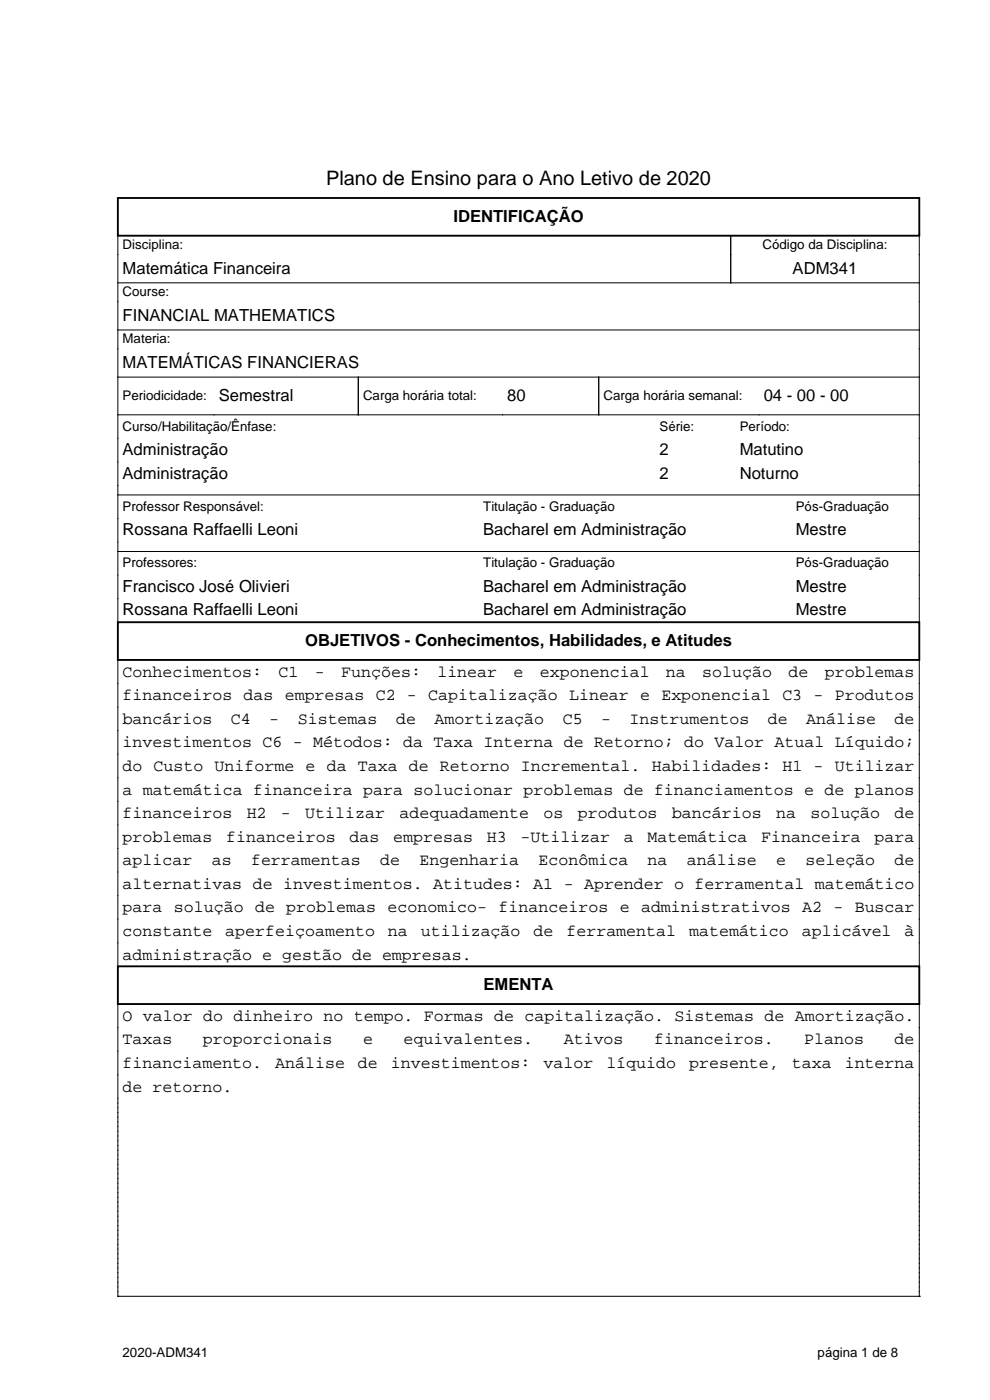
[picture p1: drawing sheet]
<svg xmlns="http://www.w3.org/2000/svg" width="210mm" height="297mm" viewBox="0 0 210 297" stroke-linecap="round" stroke-linejoin="round" font-family="sans-serif">
<defs><g id="words">
<text font-size="4.2" x="69.2" y="39.3">Plano de Ensino para o Ano Letivo de 2020</text>
<g font-size="3.5">
<text x="96.2" y="47.1">IDENTIFICAÇÃO</text>
<text x="26" y="58.1">Matemática Financeira</text>
<text x="168.1" y="58.1">ADM341</text>
<text x="26" y="68.1">FINANCIAL MATHEMATICS</text>
<text x="26" y="78.1">MATEMÁTICAS FINANCIERAS</text>
<text x="46.4" y="85.1">Semestral</text>
<text x="107.6" y="85.1">80</text>
<text x="162" y="85.1">04 - 00 - 00</text>
<text x="26" y="96.6">Administração</text>
<text x="26" y="101.6">Administração</text>
<text x="139.9" y="96.6">2</text>
<text x="139.9" y="101.6">2</text>
<text x="156.9" y="96.6">Matutino</text>
<text x="156.9" y="101.6">Noturno</text>
<text x="26" y="113.6">Rossana Raffaelli Leoni</text>
<text x="102.5" y="113.6">Bacharel em Administração</text>
<text x="168.8" y="113.6">Mestre</text>
<text x="26" y="125.6">Francisco José Olivieri</text>
<text x="102.5" y="125.6">Bacharel em Administração</text>
<text x="168.8" y="125.6">Mestre</text>
<text x="26" y="130.6">Rossana Raffaelli Leoni</text>
<text x="102.5" y="130.6">Bacharel em Administração</text>
<text x="168.8" y="130.6">Mestre</text>
<text x="64.7" y="137.1">OBJETIVOS - Conhecimentos, Habilidades, e Atitudes</text>
<text x="26" y="143.6">Conhecimentos:</text>
<text x="59.1" y="143.6">C1</text>
<text x="66.8" y="143.6">-</text>
<text x="72.4" y="143.6">Funções:</text>
<text x="92.8" y="143.6">linear</text>
<text x="108.9" y="143.6">e</text>
<text x="114.5" y="143.6">exponencial</text>
<text x="141.3" y="143.6">na</text>
<text x="149" y="143.6">solução</text>
<text x="167.3" y="143.6">de</text>
<text x="174.9" y="143.6">problemas</text>
<text x="26" y="148.6">financeiros das empresas C2 - Capitalização Linear e Exponencial C3 - Produtos</text>
<text x="26" y="153.6">bancários</text>
<text x="49" y="153.6">C4</text>
<text x="57.1" y="153.6">-</text>
<text x="63.2" y="153.6">Sistemas</text>
<text x="84" y="153.6">de</text>
<text x="92.2" y="153.6">Amortização</text>
<text x="119.4" y="153.6">C5</text>
<text x="127.5" y="153.6">-</text>
<text x="133.6" y="153.6">Instrumentos</text>
<text x="162.9" y="153.6">de</text>
<text x="171" y="153.6">Análise</text>
<text x="189.8" y="153.6">de</text>
<text x="26" y="158.6">investimentos C6 - Métodos: da Taxa Interna de Retorno; do Valor Atual Líquido;</text>
<text x="26" y="163.6">do Custo Uniforme e da Taxa de Retorno Incremental. Habilidades: H1 - Utilizar</text>
<text x="26" y="168.6">a matemática financeira para solucionar problemas de financiamentos e de planos</text>
<text x="26" y="173.6">financeiros</text>
<text x="52.3" y="173.6">H2</text>
<text x="59.6" y="173.6">-</text>
<text x="64.8" y="173.6">Utilizar</text>
<text x="84.7" y="173.6">adequadamente</text>
<text x="115.3" y="173.6">os</text>
<text x="122.6" y="173.6">produtos</text>
<text x="142.5" y="173.6">bancários</text>
<text x="164.6" y="173.6">na</text>
<text x="171.9" y="173.6">solução</text>
<text x="189.8" y="173.6">de</text>
<text x="26" y="178.6">problemas</text>
<text x="48" y="178.6">financeiros</text>
<text x="74.2" y="178.6">das</text>
<text x="83.4" y="178.6">empresas</text>
<text x="103.3" y="178.6">H3</text>
<text x="110.4" y="178.6">-Utilizar</text>
<text x="132.4" y="178.6">a</text>
<text x="137.4" y="178.6">Matemática</text>
<text x="161.5" y="178.6">Financeira</text>
<text x="185.5" y="178.6">para</text>
<text x="26" y="183.6">aplicar</text>
<text x="44.9" y="183.6">as</text>
<text x="53.2" y="183.6">ferramentas</text>
<text x="80.6" y="183.6">de</text>
<text x="89" y="183.6">Engenharia</text>
<text x="114.2" y="183.6">Econômica</text>
<text x="137.4" y="183.6">na</text>
<text x="145.7" y="183.6">análise</text>
<text x="164.6" y="183.6">e</text>
<text x="170.8" y="183.6">seleção</text>
<text x="189.8" y="183.6">de</text>
<text x="26" y="188.6">alternativas de investimentos. Atitudes: A1 - Aprender o ferramental matemático</text>
<text x="26" y="193.6">para solução de problemas economico- financeiros e administrativos A2 - Buscar</text>
<text x="26" y="198.6">constante</text>
<text x="26" y="203.6">administração e gestão de empresas.</text>
<text x="47.8" y="198.6">aperfeiçoamento</text>
<text x="82.3" y="198.6">na</text>
<text x="89.3" y="198.6">utilização</text>
<text x="113.2" y="198.6">de</text>
<text x="120.2" y="198.6">ferramental</text>
<text x="146.2" y="198.6">matemático</text>
<text x="170.1" y="198.6">aplicável</text>
<text x="191.9" y="198.6">à</text>
<text x="102.6" y="210.1">EMENTA</text>
<text x="26" y="216.6">O valor do dinheiro no tempo. Formas de capitalização. Sistemas de Amortização.</text>
<text x="26" y="221.6">Taxas</text>
<text x="43" y="221.6">proporcionais</text>
<text x="77" y="221.6">e</text>
<text x="85.6" y="221.6">equivalentes.</text>
<text x="119.6" y="221.6">Ativos</text>
<text x="138.7" y="221.6">financeiros.</text>
<text x="170.6" y="221.6">Planos</text>
<text x="189.8" y="221.6">de</text>
<text x="26" y="226.6">financiamento.</text>
<text x="58.4" y="226.6">Análise</text>
<text x="75.9" y="226.6">de</text>
<text x="82.9" y="226.6">investimentos:</text>
<text x="115.3" y="226.6">valor</text>
<text x="128.6" y="226.6">líquido</text>
<text x="146.2" y="226.6">presente,</text>
<text x="168" y="226.6">taxa</text>
<text x="179.2" y="226.6">interna</text>
<text x="26" y="231.6">de retorno.</text>
</g>
<g font-size="2.8">
<text x="26" y="52.8">Disciplina:</text>
<text x="161.7" y="52.8">Código da Disciplina:</text>
<text x="26" y="62.8">Course:</text>
<text x="26" y="72.8">Materia:</text>
<text x="26" y="84.8">Periodicidade:</text>
<text x="77" y="84.8">Carga horária total:</text>
<text x="128" y="84.8">Carga horária semanal:</text>
<text x="26" y="91.3">Curso/Habilitação/Ênfase:</text>
<text x="139.9" y="91.3">Série:</text>
<text x="156.9" y="91.3">Período:</text>
<text x="26" y="108.3">Professor Responsável:</text>
<text x="102.5" y="108.3">Titulação - Graduação</text>
<text x="168.8" y="108.3">Pós-Graduação</text>
<text x="26" y="120.3">Professores:</text>
<text x="102.5" y="120.3">Titulação - Graduação</text>
<text x="168.8" y="120.3">Pós-Graduação</text>
<text x="26" y="287.8">2020-ADM341</text>
<text x="173.4" y="287.8">página 1 de 8</text>
</g>
</g></defs>
<path d="M25 42h170v8h-170zM25 132h170v8h-170zM25 205h170v8h-170z" fill="none" stroke="#000" stroke-width=".4"/>
<g fill="none" stroke="#000" stroke-width=".21">
<path d="M25 50v82M155 50v10M195 50v82M25 60h170M25 70h170M25 80h170M76 80v8M127 80v8M25 88h170M25 105h170M25 117h170M25 140v65"/>
<path d="M195 140v65M25 213v62M195 213v62M25 275h.1M25 275h170M195 275h.1"/>
</g>
<use href="#words"/>
</svg>
